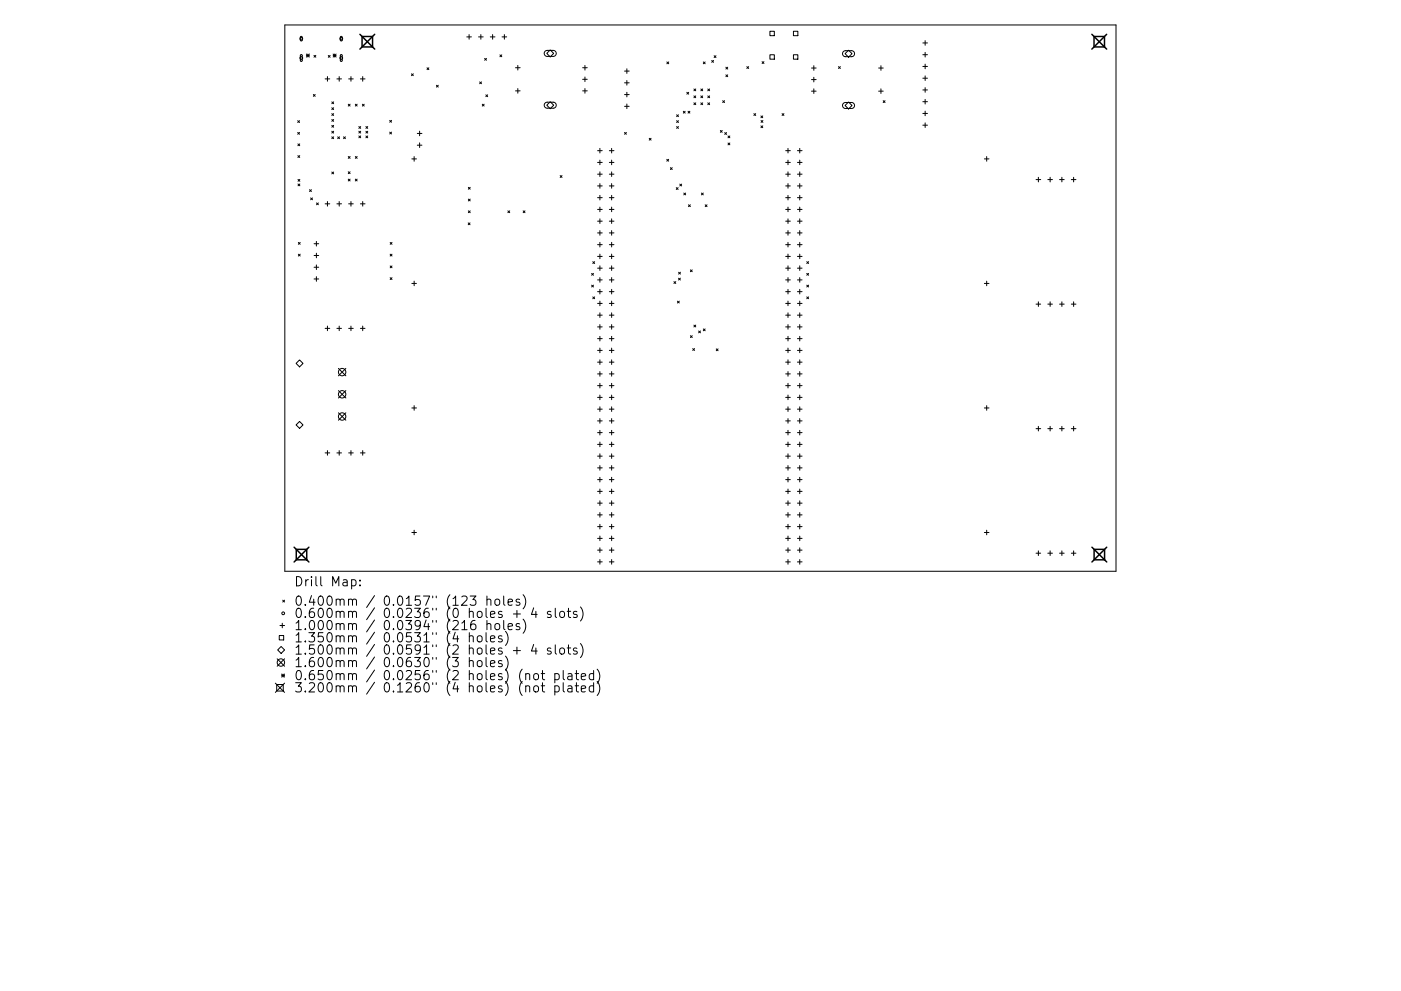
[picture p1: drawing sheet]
<svg xmlns="http://www.w3.org/2000/svg" width="297mm" height="210mm" viewBox="0 0 297 210" stroke-linecap="round" stroke-linejoin="round" font-family="sans-serif">
<defs><g id="words">
<g font-size="2.7">
<text x="62.3" y="124.4">Drill Map:</text>
<text x="62.3" y="128.5">0.400mm / 0.0157&quot; (123 holes)</text>
<text x="62.3" y="131.1">0.600mm / 0.0236&quot; (0 holes + 4 slots)</text>
<text x="62.3" y="133.7">1.000mm / 0.0394&quot; (216 holes)</text>
<text x="62.3" y="136.3">1.350mm / 0.0531&quot; (4 holes)</text>
<text x="62.3" y="138.9">1.500mm / 0.0591&quot; (2 holes + 4 slots)</text>
<text x="62.3" y="141.5">1.600mm / 0.0630&quot; (3 holes)</text>
<text x="62.3" y="144.3">0.650mm / 0.0256&quot; (2 holes) (not plated)</text>
<text x="62.3" y="146.9">3.200mm / 0.1260&quot; (4 holes) (not plated)</text>
</g>
</g></defs>
<g fill="none" stroke="#000" stroke-width=".21">
<path d="M60.4 5.3h176.2v115.9h-176.2zM63.7 7.8l.4 .1v.6l-.2 .2-.2-.2zM63.7 11.6h.2l.2 .1v1.2l-.2 .1-.2-.1zM65 11.5l.6 .6M65 11.8h.6M65.3 11.5v.6M65.6 11.5l-.6 .6M66.6 11.7l.4 .4M67 11.7l-.4 .4M68.9 16.7h1M69.4 16.2v1M69.6 11.8l.4 .4"/>
<path d="M70 11.8l-.4 .4M70.6 11.8h.7M70.6 11.5l.7 .6M71 11.5v.6M71.3 11.5l-.7 .6M71.4 16.7h1M71.9 16.2v1M72.2 7.8l.3 .1v.6l-.1 .2-.2-.2zM72.2 11.6h.2l.1 .1v1.2l-.1 .1-.2-.1zM73.9 16.7h1M74.4 16.2v1M76.4 16.7h1"/>
<path d="M76.9 16.2v1M87.2 15.7l.4 .4M87.6 15.7l-.4 .4M90.5 14.4l.4 .4M90.9 14.4l-.4 .4M92.5 18.1l.4 .4M92.9 18.1l-.4 .4M99 7.8h1M99.5 7.3v1M101.5 7.8h.9M101.7 17.4l.4 .4M102 7.3v1"/>
<path d="M102.1 17.4l-.4 .4M102.8 12.4l.3 .4M103.1 12.4l-.3 .4M104 7.8h.9M104.4 7.3v1M106 11.6l.4 .4M106.4 11.6l-.4 .4M106.4 7.8h1M106.9 7.3v1M109.3 14.4h1M109.3 19.3h1M109.8 13.9v1"/>
<path d="M109.8 18.8v1M115.6 10.9l.4-.2h1.5l.3 .3 .1 .5-.5 .5-1.5-.1-.5-.4zM115.9 11.3l.8-.7 .7 .7-.7 .8zM123.5 14.4h1M123.5 19.3h1M123.5 16.8h1M124 13.9v1M124 16.3v1M124 18.8v1M132.4 15.1h1M132.4 17.6h1M132.9 14.6v1"/>
<path d="M132.9 17.1v1M132.9 19.6v1M141.4 13.1l.4 .4M141.8 13.1l-.4 .4M145.6 19.6l.4 .4M146 19.6l-.4 .4M147.1 18.9l.4 .4M147.5 18.9l-.4 .4M148.6 18.9l.4 .4M149 18.9l-.4 .4M149.1 13.1l.4 .4M149.5 13.1l-.4 .4"/>
<path d="M150.1 18.9l.4 .4M150.5 18.9l-.4 .4M150.9 12.8l.4 .4M151.3 12.8l-.4 .4M151.4 11.8l.4 .4M151.8 11.8l-.4 .4M153.9 14.3l.4 .4M153.9 15.9l.4 .4M154.3 14.3l-.4 .4M154.3 15.9l-.4 .4M158.3 14.1l.4 .4M158.7 14.1l-.4 .4"/>
<path d="M161.6 13.1l.4 .4M162 13.1l-.4 .4M163.2 6.6h1v1h-1zM163.2 11.6h1v1h-1zM168.2 6.6h1v1h-1zM168.2 11.6h1v1h-1zM172.1 14.4h.9M172.1 16.9h.9M172.1 19.3h.9M172.5 13.9v1M172.5 16.4v1M172.5 18.8v1"/>
<path d="M177.8 14.1l.4 .4M178.2 14.1l-.4 .4M178.8 10.9l.4-.1h1.5l.4 .3 .1 .5-.5 .4h-1.6l-.4-.4zM179.9 10.7l.7 .7-.7 .7-.7-.7zM186.3 14.4h1M186.3 19.3h1M186.8 13.9v1M186.8 18.8v1M195.7 9.1h.9M195.7 11.6h.9M195.7 14.1h.9M195.7 16.6h.9"/>
<path d="M195.7 19.1h.9M196.1 8.6v1M196.1 11.1v1M196.1 13.6v1M196.1 16.1v1M196.1 18.6v1M63.1 25.6l.4 .4M63.1 28.1l.4 .4M63.2 30.5l.4 .4M63.2 33l.4 .4M63.2 38.1l.4 .4M63.2 39l.4 .4"/>
<path d="M63.5 25.6l-.4 .4M63.5 28.1l-.4 .4M63.6 30.5l-.4 .4M63.6 33l-.4 .4M63.6 38.1l-.4 .4M63.6 39l-.4 .4M66.4 20l.4 .4M66.8 20l-.4 .4M70.3 21.6l.4 .4M70.3 22.9l.4 .4M70.3 24.1l.4 .4M70.3 25.4l.4 .3"/>
<path d="M70.3 26.6l.4 .4M70.3 27.8l.4 .4M70.3 29l.4 .4M70.3 36.5l.4 .4M70.7 21.6l-.4 .4M70.7 22.9l-.4 .4M70.7 24.1l-.4 .4M70.7 25.4l-.4 .3M70.7 26.6l-.4 .4M70.7 27.8l-.4 .4M70.7 29l-.4 .4M70.7 36.5l-.4 .4"/>
<path d="M71.6 29l.4 .4M72 29l-.4 .4M72.8 29l.4 .4M73.2 29l-.4 .4M73.8 22.1l.4 .4M73.8 33.2l.4 .4M73.8 36.4l.4 .4M73.8 38l.4 .4M74.2 22.1l-.4 .4M74.2 33.2l-.4 .4M74.2 36.4l-.4 .4M74.2 38l-.4 .4"/>
<path d="M75.3 22.1l.4 .4M75.3 33.2l.4 .4M75.3 38l.4 .4M75.7 22.1l-.4 .4M75.7 33.2l-.4 .4M75.7 38l-.4 .4M76.1 26.8l.4 .4M76.1 27.8l.4 .4M76.1 28.8l.4 .4M76.5 26.8l-.4 .4M76.5 27.8l-.4 .4M76.5 28.8l-.4 .4"/>
<path d="M76.8 22.1l.4 .4M77.2 22.1l-.4 .4M77.6 28.8l.4 .4M77.6 26.8l.4 .4M77.6 27.8l.4 .4M78 26.8l-.4 .4M78 27.8l-.4 .4M78 28.8l-.4 .4M82.6 25.5l.4 .4M82.6 28l.4 .4M83 25.5l-.4 .4M83 28l-.4 .4"/>
<path d="M87.3 33.7h1M87.8 33.2v1M88.5 28.3h1M88.5 30.8h1M89 27.8v1M89 30.3v1M99.3 39.7l.4 .4M99.7 39.7l-.4 .4M102.3 22.1l.3 .4M102.6 22.1l-.3 .4M103 20.1l.4 .4M103.4 20.1l-.4 .4"/>
<path d="M115.6 21.9l.4-.2h1.5l.3 .3 .1 .5-.5 .4h-1.5l-.5-.4zM115.9 22.3l.8-.7 .7 .7-.7 .8zM118.8 37.3l.4 .3M119.2 37.3l-.4 .3M126.7 32h1M126.7 34.5h1M126.7 37h1M126.7 39.4h1M127.2 31.5v1M127.2 34v1M127.2 36.5v.9M127.2 39v.9"/>
<path d="M129.2 32h1M129.2 34.5h1M129.2 37h1M129.2 39.4h1M129.7 31.5v1M129.7 34v1M129.7 36.5v.9M129.7 39v.9M132.4 28.1l.4 .4M132.4 20.1h1M132.4 22.6h1M132.8 28.1l-.4 .4"/>
<path d="M132.9 22.1v.9M137.6 29.3l.4 .4M138 29.3l-.4 .4M141.4 33.8l.4 .4M141.8 33.8l-.4 .4M142.1 35.6l.4 .4M142.5 35.6l-.4 .4M143.4 39.8l.4 .4M143.5 24.4l.3 .3M143.5 25.6l.3 .4M143.5 26.8l.3 .4M143.8 39.8l-.4 .4"/>
<path d="M143.8 24.4l-.3 .3M143.8 25.6l-.3 .4M143.8 26.8l-.3 .4M144.1 39.1l.4 .4M144.5 39.1l-.4 .4M144.9 23.6l.4 .4M145.3 23.6l-.4 .4M145.9 23.6l.4 .4M146.3 23.6l-.4 .4M147.1 20.3l.4 .4M147.1 21.8l.4 .4M147.5 20.3l-.4 .4"/>
<path d="M147.5 21.8l-.4 .4M148.6 20.3l.4 .4M148.6 21.8l.4 .4M149 20.3l-.4 .4M149 21.8l-.4 .4M150.1 21.8l.4 .4M150.1 20.3l.4 .4M150.5 20.3l-.4 .4M150.5 21.8l-.4 .4M152.7 27.7l.4 .4M153.1 27.7l-.4 .4M153.2 21.4l.4 .4"/>
<path d="M153.6 21.4l-.4 .4M153.7 28.1l.3 .4M154 28.1l-.3 .4M154.3 28.8l.4 .4M154.3 30.3l.4 .4M154.7 28.8l-.4 .4M154.7 30.3l-.4 .4M159.8 24.1l.4 .4M160.2 24.1l-.4 .4M161.3 24.6l.4 .4M161.3 26.7l.4 .4M161.4 25.6l.4 .4"/>
<path d="M161.7 24.6l-.4 .4M161.7 26.7l-.4 .4M161.8 25.6l-.4 .4M165.8 24.1l.4 .4M166.2 24.1l-.4 .4M166.6 32h1M166.6 34.5h1M166.6 37h1M166.6 39.4h1M167.1 31.5v1M167.1 34v1M167.1 36.5v.9"/>
<path d="M167.1 39v.9M169.1 32h1M169.1 34.5h1M169.1 37h1M169.1 39.4h1M169.6 31.5v1M169.6 34v1M169.6 36.5v.9M169.6 39v.9M178.8 21.9l.4-.2 1.5 .1 .4 .3 .1 .4-.5 .5h-1.6l-.4-.5zM179.9 21.6l.7 .8-.7 .7-.7-.7zM187.3 21.4l.3 .4"/>
<path d="M187.6 21.4l-.3 .4M195.7 21.6h.9M195.7 24.1h.9M195.7 26.6h.9M196.1 21.1v1M196.1 23.6v1M196.1 26.1v1M208.7 33.7h1M209.2 33.2v1M219.7 38.1h.9M220.2 37.6v1M222.2 38.1h.9"/>
<path d="M222.6 37.6v1M224.6 38.1h1M225.1 37.6v1M227.1 38.1h1M227.6 37.6v1M63.3 51.4l.3 .4M63.3 53.9l.3 .4M63.6 51.4l-.3 .4M63.6 53.9l-.3 .4M65.6 40.2l.4 .4M65.9 42l.4 .4M66 40.2l-.4 .4"/>
<path d="M66.3 42l-.4 .4M66.6 51.7h1M66.6 54.2h1M66.6 56.7h1M66.6 59.2h1M67.1 51.2v1M67.1 53.7v1M67.1 56.2v1M67.1 58.7v1M67.1 43.1l.4 .3M67.5 43.1l-.4 .3M68.9 43.2h1"/>
<path d="M69.4 42.8v.9M71.4 43.2h1M71.9 42.8v.9M73.9 43.2h1M74.4 42.8v.9M76.4 43.2h1M76.9 42.8v.9M82.7 51.4l.4 .4M82.7 53.9l.4 .4M82.7 56.4l.4 .4M82.7 58.9l.4 .4M83.1 51.4l-.4 .4"/>
<path d="M83.1 53.9l-.4 .4M83.1 56.4l-.4 .4M83.1 58.9l-.4 .4M87.8 59.6v1M99.3 47.3l.4 .4M99.3 42.2l.4 .4M99.3 44.7l.4 .4M99.7 47.3l-.4 .4M99.7 42.2l-.4 .4M99.7 44.7l-.4 .4M107.7 44.7l.4 .4M108.1 44.7l-.4 .4"/>
<path d="M110.9 44.7l.4 .4M111.3 44.7l-.4 .4M125.4 58l.4 .4M125.7 55.5l.4 .4M125.8 58l-.4 .4M126.1 55.5l-.4 .4M126.7 41.9h1M126.7 44.4h1M126.7 46.9h1M126.7 49.4h1M126.7 51.9h1M126.7 54.4h1"/>
<path d="M126.7 56.9h1M126.7 59.4h1M127.2 41.4v1M127.2 43.9v1M127.2 46.4v1M127.2 48.9v1M127.2 51.4v1M127.2 53.9v1M127.2 56.4v1M127.2 58.9v1M129.2 41.9h1M129.2 44.4h1"/>
<path d="M129.2 46.9h1M129.2 49.4h1M129.2 51.9h1M129.2 54.4h1M129.2 56.9h1M129.2 59.4h1M129.7 41.4v1M129.7 43.9v1M129.7 46.4v1M129.7 48.9v1M129.7 51.4v1M129.7 53.9v1"/>
<path d="M129.7 56.4v1M129.7 58.9v1M142.9 59.8l.4 .3M143.3 59.8l-.4 .3M143.9 59l.4 .4M143.9 57.8l.4 .4M144.3 59l-.4 .4M144.3 57.8l-.4 .4M145 41l.4 .3M145.4 41l-.4 .3M146 43.4l.4 .4M146.4 43.4l-.4 .4"/>
<path d="M146.4 57.3l.4 .4M146.8 57.3l-.4 .4M148.7 41l.4 .3M149.1 41l-.4 .3M149.5 43.4l.4 .4M149.9 43.4l-.4 .4M166.6 41.9h1M166.6 44.4h1M166.6 46.9h1M166.6 49.4h1M166.6 51.9h1M166.6 54.4h1"/>
<path d="M166.6 56.9h1M166.6 59.4h1M167.1 41.4v1M167.1 43.9v1M167.1 46.4v1M167.1 48.9v1M167.1 51.4v1M167.1 53.9v1M167.1 56.4v1M167.1 58.9v1M169.1 41.9h1M169.1 44.4h1"/>
<path d="M169.1 46.9h1M169.1 49.4h1M169.1 51.9h1M169.1 54.4h1M169.1 56.9h1M169.1 59.4h1M169.6 41.4v1M169.6 43.9v1M169.6 46.4v1M169.6 48.9v1M169.6 51.4v1M169.6 53.9v1"/>
<path d="M169.6 56.4v1M169.6 58.9v1M171.1 55.5l.3 .4M171.1 58l.3 .4M171.4 55.5l-.3 .4M171.4 58l-.3 .4M209.2 59.6v1M62.8 77.1l.7-.7 .7 .7-.7 .7zM68.9 69.7h1M69.4 69.2v1M71.4 69.7h1M71.8 78.2l1.5 1.5"/>
<path d="M71.9 69.2v1M73.3 78.2l-1.5 1.5M73.9 69.7h1M74.4 69.2v1M76.4 69.7h1M76.9 69.2v1M87.3 60.1h1M125.4 60.5l.4 .4M125.7 63l.4 .4M125.8 60.5l-.4 .4M126.1 63l-.4 .4M126.7 61.9h1"/>
<path d="M126.7 64.4h1M126.7 66.9h1M126.7 69.4h1M126.7 71.8h1M126.7 74.3h1M126.7 76.8h1M126.7 79.3h1M127.2 61.4v1M127.2 63.9v1M127.2 66.4v1M127.2 68.9v.9M127.2 71.4v.9"/>
<path d="M127.2 73.9v.9M127.2 76.3v1M127.2 78.8v1M129.2 61.9h1M129.2 64.4h1M129.2 66.9h1M129.2 69.4h1M129.2 71.8h1M129.2 74.3h1M129.2 76.8h1M129.2 79.3h1M129.7 61.4v1"/>
<path d="M129.7 63.9v1M129.7 66.4v1M129.7 68.9v.9M129.7 71.4v.9M129.7 73.9v.9M129.7 76.3v1M129.7 78.8v1M143.6 63.9l.4 .4M144 63.9l-.4 .4M146.4 71.2l.4 .4M146.8 71.2l-.4 .4M146.9 74l.4 .4"/>
<path d="M147.1 69l.4 .4M147.3 74l-.4 .4M147.5 69l-.4 .4M148.1 70.2l.4 .4M148.5 70.2l-.4 .4M149.1 69.8l.4 .4M149.5 69.8l-.4 .4M151.9 74l.3 .4M152.2 74l-.3 .4M166.6 61.9h1M166.6 64.4h1M166.6 66.9h1"/>
<path d="M166.6 69.4h1M166.6 71.8h1M166.6 74.3h1M166.6 76.8h1M166.6 79.3h1M167.1 61.4v1M167.1 63.9v1M167.1 66.4v1M167.1 68.9v.9M167.1 71.4v.9M167.1 73.9v.9M167.1 76.3v1"/>
<path d="M167.1 78.8v1M169.1 61.9h1M169.1 64.4h1M169.1 66.9h1M169.1 69.4h1M169.1 71.8h1M169.1 74.3h1M169.1 76.8h1M169.1 79.3h1M169.6 61.4v1M169.6 63.9v1M169.6 66.4v1"/>
<path d="M169.6 68.9v.9M169.6 71.4v.9M169.6 73.9v.9M169.6 76.3v1M169.6 78.8v1M171.1 60.5l.3 .4M171.1 63l.3 .4M171.4 60.5l-.3 .4M171.4 63l-.3 .4M208.7 60.1h1M219.7 64.5h.9M220.2 64v1"/>
<path d="M222.2 64.5h.9M222.6 64v1M224.6 64.5h1M225.1 64v1M227.1 64.5h1M227.6 64v1M62.8 90.2l.7-.8 .7 .8-.7 .7zM68.9 96.1h1M69.4 95.6v1M71.4 96.1h1M71.8 82.9l1.5 1.5M71.8 87.6l1.5 1.6"/>
<path d="M71.9 95.6v1M73.3 87.6l-1.5 1.6M73.3 82.9l-1.5 1.5M73.9 96.1h1M74.4 95.6v1M76.4 96.1h1M76.9 95.6v1M87.3 86.6h1M87.8 86.1v.9M126.7 81.8h1M126.7 84.3h1M126.7 86.8h1"/>
<path d="M126.7 89.3h1M126.7 91.8h1M126.7 94.3h1M126.7 96.8h1M126.7 99.3h1M127.2 81.3v1M127.2 83.8v1M127.2 86.3v1M127.2 88.8v1M127.2 91.3v1M127.2 93.8v1M127.2 96.3v1"/>
<path d="M127.2 98.8v1M129.2 81.8h1M129.2 84.3h1M129.2 86.8h1M129.2 89.3h1M129.2 91.8h1M129.2 94.3h1M129.2 96.8h1M129.2 99.3h1M129.7 81.3v1M129.7 83.8v1M129.7 86.3v1"/>
<path d="M129.7 88.8v1M129.7 91.3v1M129.7 93.8v1M129.7 96.3v1M129.7 98.8v1M166.6 81.8h1M166.6 84.3h1M166.6 86.8h1M166.6 89.3h1M166.6 91.8h1M166.6 94.3h1M166.6 96.8h1"/>
<path d="M166.6 99.3h1M167.1 81.3v1M167.1 83.8v1M167.1 86.3v1M167.1 88.8v1M167.1 91.3v1M167.1 93.8v1M167.1 96.3v1M167.1 98.8v1M169.1 81.8h1M169.1 84.3h1M169.1 86.8h1"/>
<path d="M169.1 89.3h1M169.1 91.8h1M169.1 94.3h1M169.1 96.8h1M169.1 99.3h1M169.6 81.3v1M169.6 83.8v1M169.6 86.3v1M169.6 88.8v1M169.6 91.3v1M169.6 93.8v1M169.6 96.3v1"/>
<path d="M169.6 98.8v1M208.7 86.6h1M209.2 86.1v.9M219.7 90.9h.9M220.2 90.5v.9M222.2 90.9h.9M222.6 90.5v.9M224.6 90.9h1M225.1 90.5v.9M227.1 90.9h1M227.6 90.5v.9M87.3 113h1"/>
<path d="M87.8 112.5v1M126.7 101.8h1M126.7 104.3h1M126.7 106.7h1M126.7 109.2h1M126.7 111.7h1M126.7 114.2h1M126.7 116.7h1M126.7 119.2h1M127.2 101.3v1M127.2 103.8v.9M127.2 106.3v.9"/>
<path d="M127.2 108.7v1M127.2 111.2v1M127.2 113.7v1M127.2 116.2v1M127.2 118.7v1M129.2 101.8h1M129.2 104.3h1M129.2 106.7h1M129.2 109.2h1M129.2 111.7h1M129.2 114.2h1M129.2 116.7h1"/>
<path d="M129.2 119.2h1M129.7 101.3v1M129.7 103.8v.9M129.7 106.3v.9M129.7 108.7v1M129.7 111.2v1M129.7 113.7v1M129.7 116.2v1M129.7 118.7v1M166.6 101.8h1M166.6 104.3h1M166.6 106.7h1"/>
<path d="M166.6 109.2h1M166.6 111.7h1M166.6 114.2h1M166.6 116.7h1M166.6 119.2h1M167.1 101.3v1M167.1 103.8v.9M167.1 106.3v.9M167.1 108.7v1M167.1 111.2v1M167.1 113.7v1M167.1 116.2v1"/>
<path d="M167.1 118.7v1M169.1 101.8h1M169.1 104.3h1M169.1 106.7h1M169.1 109.2h1M169.1 111.7h1M169.1 114.2h1M169.1 116.7h1M169.1 119.2h1M169.6 101.3v1M169.6 103.8v.9M169.6 106.3v.9"/>
<path d="M169.6 108.7v1M169.6 111.2v1M169.6 113.7v1M169.6 116.2v1M169.6 118.7v1M208.7 113h1M209.2 112.5v1M219.7 117.4h.9M220.2 116.9v1M222.2 117.4h.9M222.6 116.9v1M224.6 117.4h1"/>
<path d="M225.1 116.9v1M227.1 117.4h1M227.6 116.9v1M58.8 139.8l1.5 1.5M58.9 137.9l.7-.7 .7 .7-.7 .7zM59.2 134.8h.9v1h-.9zM59.4 132.7h.9M59.8 132.2v1M59.9 127.3l.4 .4M60.3 127.3l-.4 .4M60.3 139.8l-1.5 1.5M74.5 123.1l.6-.1 .4 .4v.5l-.2 .3h-.8"/>
<path d="M76.3 124.1v.2M76.3 123.1v.2M99.5 135.1l.3-.2 .5 .1v1.2M99.5 134.2v2M99.5 139.5v2M99.7 126.5h1.2l-.6 .7 .5 .2v.8l-.3 .2h-.5l-.3-.2M100.7 131.6a.78 .78 0 0 0-.9 .9v.7l.2 .3 .5 .1 .3-.2 .1-.6-.2-.3-.5-.1-.4 .4M101.4 135l.4-.1 .4 .4v.5l-.4 .4-.4-.1-.2-.3v-.5zM103.1 134.2v1.7l.2 .3M103.1 139.5v1.7l.2 .3M103.2 127.3l.3-.2 .5 .1 .1 1.2M103.2 132.5l.3-.2 .5 .1 .1 1.2"/>
<path d="M103.2 126.5v1.9M103.2 131.6v2M104 135.5l.9-.1-.1-.4-.5-.1-.3 .3 .1 .9h.7M105 127.3l.3-.2 .6 .2 .1 .7-.2 .3-.5 .1-.3-.2zM105 132.5l.3-.2 .6 .2 .1 .7-.2 .3-.5 .1-.3-.2zM106.4 135l-.4-.1-.3 .3 .1 .2 .6 .2v.5h-.7M106.8 126.5v1.6l.3 .3M106.8 131.6v1.7l.3 .3M107.2 134a2.25 2.25 0 0 1 0 2.9M107.2 139.2a2.25 2.25 0 0 1 0 3M107.7 127.8l1-.2-.1-.4-.6-.1-.3 .3 .1 .9h.8M107.7 132.9l1-.1-.1-.4-.6-.1-.3 .3 .1 .9h.8"/>
<path d="M108.8 130.3h1.5M108.8 138h1.5M109.6 129.5v1.5M109.6 137.3v1.5M110.2 127.2l-.5-.1-.3 .3 .1 .3 .7 .2v.4h-.8M110.2 132.4l-.5-.1-.3 .3 .1 .3 .7 .1v.5h-.8M110.9 126.2a2.25 2.25 0 0 1 0 3M110.9 131.4a2.25 2.25 0 0 1 0 3M113.1 129l-.4 1.4h1.2M113.1 136.7l-.4 1.4h1.2M113.6 129.7v1.3M113.6 137.5v1.3"/>
<path d="M116.8 129.8l-.5-.1-.3 .3 .1 .3 .7 .2v.4h-.8M116.8 137.6l-.5-.1-.3 .3 .1 .2 .7 .2v.5h-.8M117.7 129v1.7l.3 .3M117.7 136.8v1.7l.3 .3M118.8 129.9l.2-.2 .6 .2 .1 .7-.2 .3-.5 .1-.2-.2zM118.8 137.7l.2-.2 .6 .2 .1 .7-.2 .3-.5 .1-.2-.2zM120.3 129.7h.7M120.3 137.5h.7M120.5 129v1.7l.1 .2 .4 .1M120.5 136.8v1.7l.1 .2 .4 .1M122.3 129.8l-.5-.1-.2 .3 .1 .3 .6 .2v.4h-.7M122.3 137.6l-.5-.1-.2 .3 .1 .2 .6 .2v.5h-.7"/>
<path d="M123.1 128.8a2.25 2.25 0 0 1 0 3M123.1 136.5a2.25 2.25 0 0 1 0 3M58.4 144.9l1.9 2M58.7 145.2h1.4v1.4h-1.4zM59.7 143l.6 .6M59.7 143.3h.6M60 143v.6M60.3 143l-.6 .6M60.3 144.9l-1.9 2M99.5 140.3l.3-.2 .5 .1v1.3M101.4 140.2l.4-.1 .4 .4v.6l-.4 .4-.4-.1-.2-.3v-.6zM104 140.8l.9-.2-.1-.4-.5-.1-.3 .3 .1 1h.7"/>
<path d="M106.4 140.2l-.4-.1-.3 .3 .1 .3 .6 .2v.5h-.7M111.5 143.1l.2-.2 .5 .1 .1 1.2M111.5 145.7l.2-.2 .5 .1 .1 1.2M113.2 143.1l.3-.2 .6 .2 .1 .7-.2 .3-.5 .1-.3-.2zM113.2 145.7l.3-.2 .6 .2 .1 .7-.2 .3-.5 .1-.3-.2zM114.7 142.9h.8M114.7 145.5h.8M115 142.3v1.6l.1 .2 .4 .1M115 144.8v1.7l.1 .2 .4 .1M117.6 143l.6-.1 .4 .4v.5l-.2 .3h-.8M117.6 145.6l.6-.1 .4 .4v.5l-.2 .3h-.8M117.6 142.9v2"/>
<path d="M117.6 145.5v2M119.4 142.3v1.6l.3 .3M119.4 144.8v1.7l.3 .3M120.4 143h.8l.1 1.2M120.4 145.6h.8l.1 1.2M121.3 143.4l-.7 .1a.39 .39 0 0 0-.3 .3 .39 .39 0 0 0 .3 .4l.7-.1M121.3 146l-.7 .1a.39 .39 0 0 0-.3 .3 .39 .39 0 0 0 .3 .4l.7-.1M121.9 142.9h.8M121.9 145.5h.8M122.2 142.3v1.6l.1 .2 .4 .1M122.2 144.8v1.7l.1 .2 .4 .1M123.2 143.6l1-.2-.1-.4-.6-.1-.3 .3 .1 .9h.8"/>
<path d="M123.2 146.2l1-.2-.1-.4-.6-.1-.3 .3 .1 .9h.8M125.9 143l-.6-.1-.4 .4v.5l.2 .3h.8M125.9 145.6l-.6-.1-.4 .4v.5l.2 .3h.8M125.9 142.3v1.9M125.9 144.8v2M126.6 142a2.25 2.25 0 0 1 0 3M126.6 144.6a2.25 2.25 0 0 1 0 3"/>
<circle cx="63.9" cy="12.3" r=".29"/>
<circle cx="63.9" cy="8.2" r=".29"/>
<circle cx="72.4" cy="12.3" r=".29"/>
<circle cx="72.4" cy="8.2" r=".29"/>
<circle cx="72.5" cy="78.9" r=".79"/>
<circle cx="72.5" cy="88.4" r=".79"/>
<circle cx="72.5" cy="83.7" r=".79"/>
<circle cx="60" cy="130.1" r=".29"/>
<circle cx="59.6" cy="140.6" r=".79"/>
</g>
<path d="M76.3 7.3l3.1 3.1M76.8 7.7h2.2v2.3h-2.2zM79.4 7.3l-3.1 3.1M231.5 7.3l3.1 3.1M232 7.7h2.2v2.3h-2.2zM234.6 7.3l-3.1 3.1M62.4 116.1l3.1 3.1M62.8 116.6h2.2v2.2h-2.2zM65.5 116.1l-3.1 3.1M231.5 116.1l3.2 3.1M232 116.6h2.2v2.2h-2.2zM234.7 116.1l-3.2 3.1" fill="none" stroke="#000" stroke-width=".31"/>
<use href="#words"/>
</svg>
